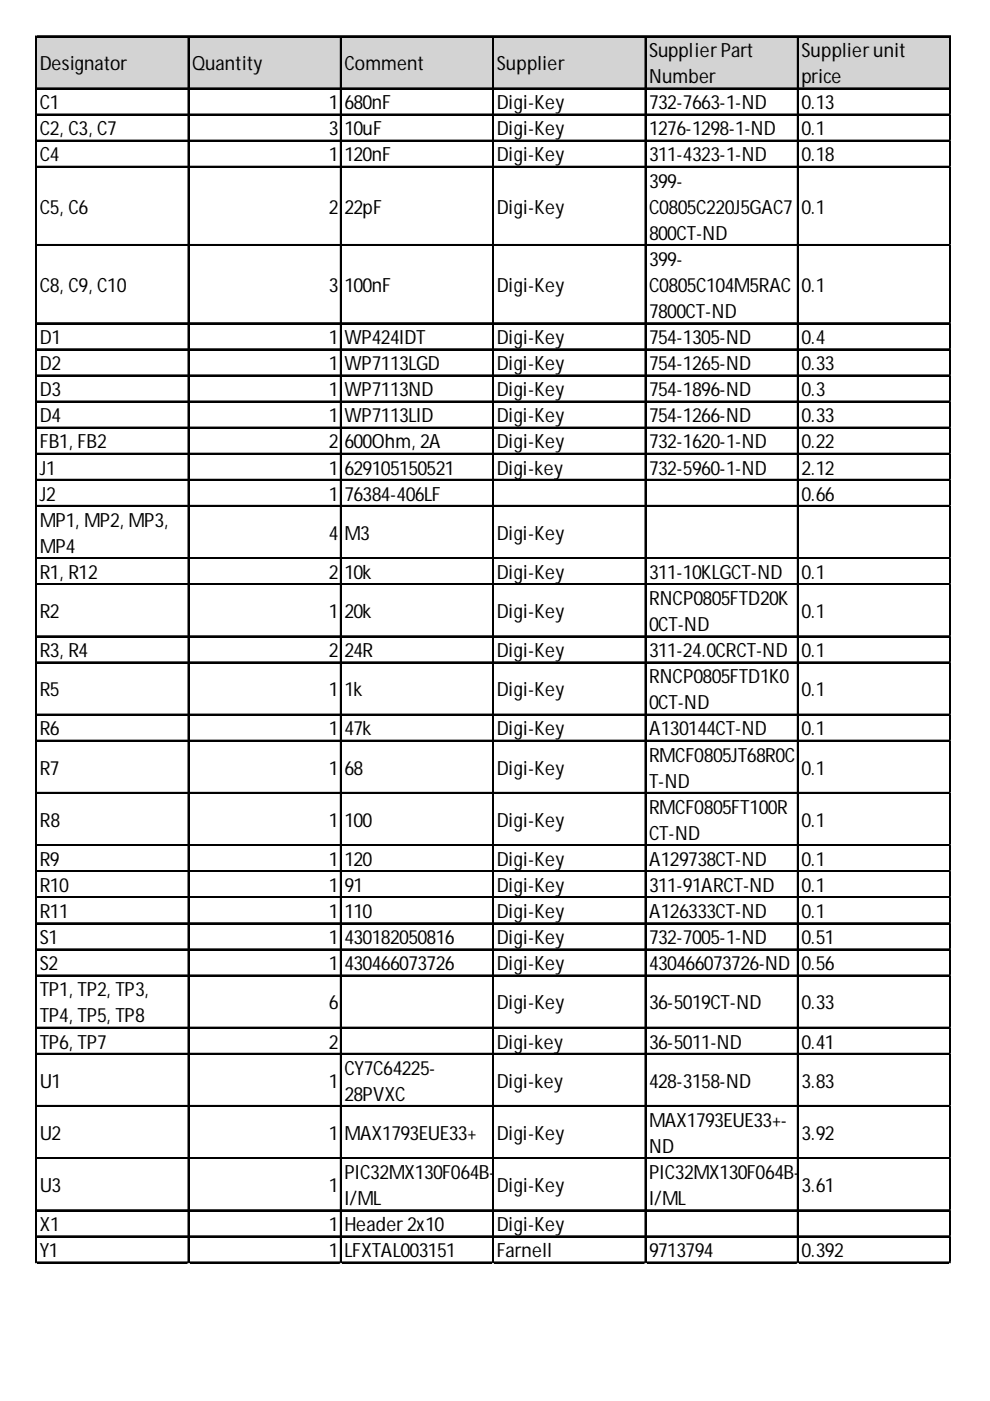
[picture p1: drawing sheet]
<svg xmlns="http://www.w3.org/2000/svg" width="210mm" height="297mm" viewBox="0 0 210 297" stroke-linecap="round" stroke-linejoin="round" font-family="sans-serif">
<defs><g id="words">
<g font-size="4.1">
<text x="8.4" y="14.9">Designator</text>
<text x="40.7" y="14.9">Quantity</text>
<text x="73" y="14.9">Comment</text>
<text x="105.3" y="14.9">Supplier</text>
<text x="137.6" y="12.1">Supplier Part</text>
<text x="137.6" y="17.6">Number</text>
<text x="169.9" y="12.1">Supplier unit</text>
<text x="169.9" y="17.6">price</text>
<text x="8.4" y="23.2">C1</text>
<text x="69.7" y="23.2">1</text>
<text x="73" y="23.2">680nF</text>
<text x="105.3" y="23.2">Digi-Key</text>
<text x="137.6" y="23.2">732-7663-1-ND</text>
<text x="169.9" y="23.2">0.13</text>
<text x="8.4" y="28.7">C2, C3, C7</text>
<text x="69.7" y="28.7">3</text>
<text x="73" y="28.7">10uF</text>
<text x="105.3" y="28.7">Digi-Key</text>
<text x="137.6" y="28.7">1276-1298-1-ND</text>
<text x="169.9" y="28.7">0.1</text>
<text x="8.4" y="34.2">C4</text>
<text x="69.7" y="34.2">1</text>
<text x="73" y="34.2">120nF</text>
<text x="105.3" y="34.2">Digi-Key</text>
<text x="137.6" y="34.2">311-4323-1-ND</text>
<text x="169.9" y="34.2">0.18</text>
<text x="137.6" y="39.8">399-</text>
<text x="8.4" y="45.3">C5, C6</text>
<text x="69.7" y="45.3">2</text>
<text x="73" y="45.3">22pF</text>
<text x="105.3" y="45.3">Digi-Key</text>
<text x="137.6" y="45.3">C0805C220J5GAC7</text>
<text x="169.9" y="45.3">0.1</text>
<text x="137.6" y="50.8">800CT-ND</text>
<text x="137.6" y="56.4">399-</text>
<text x="8.4" y="61.9">C8, C9, C10</text>
<text x="69.7" y="61.9">3</text>
<text x="73" y="61.9">100nF</text>
<text x="105.3" y="61.9">Digi-Key</text>
<text x="137.6" y="61.9">C0805C104M5RAC</text>
<text x="169.9" y="61.9">0.1</text>
<text x="137.6" y="67.4">7800CT-ND</text>
<text x="8.4" y="73">D1</text>
<text x="69.7" y="73">1</text>
<text x="73" y="73">WP424IDT</text>
<text x="105.3" y="73">Digi-Key</text>
<text x="137.6" y="73">754-1305-ND</text>
<text x="169.9" y="73">0.4</text>
<text x="8.4" y="78.5">D2</text>
<text x="69.7" y="78.5">1</text>
<text x="73" y="78.5">WP7113LGD</text>
<text x="105.3" y="78.5">Digi-Key</text>
<text x="137.6" y="78.5">754-1265-ND</text>
<text x="169.9" y="78.5">0.33</text>
<text x="8.4" y="84">D3</text>
<text x="8.4" y="89.6">D4</text>
<text x="69.7" y="84">1</text>
<text x="69.7" y="89.6">1</text>
<text x="73" y="84">WP7113ND</text>
<text x="73" y="89.6">WP7113LID</text>
<text x="105.3" y="84">Digi-Key</text>
<text x="105.3" y="89.6">Digi-Key</text>
<text x="137.6" y="84">754-1896-ND</text>
<text x="137.6" y="89.6">754-1266-ND</text>
<text x="169.9" y="84">0.3</text>
<text x="169.9" y="89.6">0.33</text>
<text x="8.4" y="95.1">FB1, FB2</text>
<text x="69.7" y="95.1">2</text>
<text x="73" y="95.1">600Ohm, 2A</text>
<text x="105.3" y="95.1">Digi-Key</text>
<text x="137.6" y="95.1">732-1620-1-ND</text>
<text x="169.9" y="95.1">0.22</text>
<text x="8.4" y="100.6">J1</text>
<text x="69.7" y="100.6">1</text>
<text x="73" y="100.6">629105150521</text>
<text x="105.3" y="100.6">Digi-key</text>
<text x="137.6" y="100.6">732-5960-1-ND</text>
<text x="169.9" y="100.6">2.12</text>
<text x="8.4" y="106.1">J2</text>
<text x="69.7" y="106.1">1</text>
<text x="73" y="106.1">76384-406LF</text>
<text x="169.9" y="106.1">0.66</text>
<text x="8.4" y="111.7">MP1, MP2, MP3,</text>
<text x="8.4" y="117.2">MP4</text>
<text x="69.7" y="114.4">4</text>
<text x="73" y="114.4">M3</text>
<text x="105.3" y="114.4">Digi-Key</text>
<text x="8.4" y="122.7">R1, R12</text>
<text x="69.7" y="122.7">2</text>
<text x="73" y="122.7">10k</text>
<text x="105.3" y="122.7">Digi-Key</text>
<text x="137.6" y="122.7">311-10KLGCT-ND</text>
<text x="169.9" y="122.7">0.1</text>
<text x="8.4" y="131">R2</text>
<text x="69.7" y="131">1</text>
<text x="73" y="131">20k</text>
<text x="105.3" y="131">Digi-Key</text>
<text x="137.6" y="128.3">RNCP0805FTD20K</text>
<text x="169.9" y="131">0.1</text>
<text x="137.6" y="133.8">0CT-ND</text>
<text x="8.4" y="139.3">R3, R4</text>
<text x="69.7" y="139.3">2</text>
<text x="73" y="139.3">24R</text>
<text x="105.3" y="139.3">Digi-Key</text>
<text x="137.6" y="139.3">311-24.0CRCT-ND</text>
<text x="169.9" y="139.3">0.1</text>
<text x="8.4" y="147.6">R5</text>
<text x="69.7" y="147.6">1</text>
<text x="73" y="147.6">1k</text>
<text x="105.3" y="147.6">Digi-Key</text>
<text x="137.6" y="144.9">RNCP0805FTD1K0</text>
<text x="169.9" y="147.6">0.1</text>
<text x="8.4" y="155.9">R6</text>
<text x="69.7" y="155.9">1</text>
<text x="73" y="155.9">47k</text>
<text x="105.3" y="155.9">Digi-Key</text>
<text x="137.6" y="150.4">0CT-ND</text>
<text x="137.6" y="155.9">A130144CT-ND</text>
<text x="169.9" y="155.9">0.1</text>
<text x="137.6" y="161.5">RMCF0805JT68R0C</text>
<text x="8.4" y="164.2">R7</text>
<text x="69.7" y="164.2">1</text>
<text x="73" y="164.2">68</text>
<text x="105.3" y="164.2">Digi-Key</text>
<text x="137.6" y="167">T-ND</text>
<text x="169.9" y="164.2">0.1</text>
<text x="137.6" y="172.5">RMCF0805FT100R</text>
<text x="8.4" y="175.3">R8</text>
<text x="69.7" y="175.3">1</text>
<text x="73" y="175.3">100</text>
<text x="105.3" y="175.3">Digi-Key</text>
<text x="137.6" y="178.1">CT-ND</text>
<text x="169.9" y="175.3">0.1</text>
<text x="8.4" y="183.6">R9</text>
<text x="69.7" y="183.6">1</text>
<text x="73" y="183.6">120</text>
<text x="105.3" y="183.6">Digi-Key</text>
<text x="137.6" y="183.6">A129738CT-ND</text>
<text x="169.9" y="183.6">0.1</text>
<text x="8.4" y="189.1">R10</text>
<text x="69.7" y="189.1">1</text>
<text x="73" y="189.1">91</text>
<text x="105.3" y="189.1">Digi-Key</text>
<text x="137.6" y="189.1">311-91ARCT-ND</text>
<text x="169.9" y="189.1">0.1</text>
<text x="8.4" y="194.6">R11</text>
<text x="69.7" y="194.6">1</text>
<text x="73" y="194.6">110</text>
<text x="105.3" y="194.6">Digi-Key</text>
<text x="137.6" y="194.6">A126333CT-ND</text>
<text x="169.9" y="194.6">0.1</text>
<text x="8.4" y="200.2">S1</text>
<text x="69.7" y="200.2">1</text>
<text x="73" y="200.2">430182050816</text>
<text x="105.3" y="200.2">Digi-Key</text>
<text x="137.6" y="200.2">732-7005-1-ND</text>
<text x="169.9" y="200.2">0.51</text>
<text x="8.4" y="205.7">S2</text>
<text x="69.7" y="205.7">1</text>
<text x="73" y="205.7">430466073726</text>
<text x="105.3" y="205.7">Digi-Key</text>
<text x="137.6" y="205.7">430466073726-ND</text>
<text x="169.9" y="205.7">0.56</text>
<text x="8.4" y="211.2">TP1, TP2, TP3,</text>
<text x="69.7" y="214">6</text>
<text x="105.3" y="214">Digi-Key</text>
<text x="137.6" y="214">36-5019CT-ND</text>
<text x="169.9" y="214">0.33</text>
<text x="8.4" y="216.8">TP4, TP5, TP8</text>
<text x="8.4" y="222.3">TP6, TP7</text>
<text x="69.7" y="222.3">2</text>
<text x="73" y="227.8">CY7C64225-</text>
<text x="105.3" y="222.3">Digi-key</text>
<text x="137.6" y="222.3">36-5011-ND</text>
<text x="169.9" y="222.3">0.41</text>
<text x="8.4" y="230.6">U1</text>
<text x="69.7" y="230.6">1</text>
<text x="73" y="233.4">28PVXC</text>
<text x="105.3" y="230.6">Digi-key</text>
<text x="137.6" y="230.6">428-3158-ND</text>
<text x="169.9" y="230.6">3.83</text>
<text x="137.6" y="238.9">MAX1793EUE33+-</text>
<text x="8.4" y="241.7">U2</text>
<text x="69.7" y="241.7">1</text>
<text x="73" y="241.7">MAX1793EUE33+</text>
<text x="105.3" y="241.7">Digi-Key</text>
<text x="137.6" y="244.4">ND</text>
<text x="169.9" y="241.7">3.92</text>
<text x="73" y="250">PIC32MX130F064B-</text>
<text x="137.6" y="250">PIC32MX130F064B-</text>
<text x="8.4" y="252.7">U3</text>
<text x="69.7" y="252.7">1</text>
<text x="73" y="255.5">I/ML</text>
<text x="105.3" y="252.7">Digi-Key</text>
<text x="137.6" y="255.5">I/ML</text>
<text x="169.9" y="252.7">3.61</text>
<text x="8.4" y="261">X1</text>
<text x="69.7" y="261">1</text>
<text x="73" y="261">Header 2x10</text>
<text x="105.3" y="261">Digi-Key</text>
<text x="8.4" y="266.6">Y1</text>
<text x="69.7" y="266.6">1</text>
<text x="73" y="266.6">LFXTAL003151</text>
<text x="105.3" y="266.6">Farnell</text>
<text x="137.6" y="266.6">9713794</text>
<text x="169.9" y="266.6">0.392</text>
</g>
</g></defs>
<path d="M7.8 7.8h193.8v11.1h-193.8z" fill="#d3d3d3"/>
<g fill="none" stroke="#000" stroke-width=".28">
<path d="M7.6 7.6v260.3M7.7 7.6v260.3M7.9 7.6h193.7M7.9 7.7h193.7M7.9 18.7h193.7M7.9 18.8h193.7M39.9 7.9v260M40 7.9v260M72.2 7.9v260M72.3 7.9v260M104.5 7.9v260M104.6 7.9v260"/>
<path d="M136.8 7.9v260M136.9 7.9v260M169.1 7.9v260M169.2 7.9v260M201.4 7.9v260M7.9 24.2h193.7M7.9 24.3h193.7M7.9 29.7h193.7M7.9 29.9h193.7M7.9 35.3h193.7M7.9 35.4h193.7M7.9 51.9h193.7"/>
<path d="M7.9 52h193.7M7.9 68.5h193.7M7.9 68.6h193.7M7.9 74h193.7M7.9 74.1h193.7M7.9 79.5h193.7M7.9 79.7h193.7M7.9 85h193.7M7.9 85.2h193.7M7.9 90.6h193.7M7.9 90.7h193.7M7.9 96.1h193.7"/>
<path d="M7.9 96.2h193.7M7.9 101.6h193.7M7.9 101.8h193.7M7.9 107.2h193.7M7.9 107.3h193.7M7.9 118.2h193.7M7.9 118.4h193.7M7.9 123.8h193.7M7.9 123.9h193.7M7.9 134.8h193.7M7.9 135h193.7M7.9 140.4h193.7"/>
<path d="M7.9 140.5h193.7M7.9 151.4h193.7M7.9 151.6h193.7M7.9 157h193.7M7.9 157.1h193.7M7.9 168h193.7M7.9 168.2h193.7M7.9 179.1h193.7M7.9 179.2h193.7M7.9 184.6h193.7M7.9 184.8h193.7M7.9 190.1h193.7"/>
<path d="M7.9 190.3h193.7M7.9 195.7h193.7M7.9 195.8h193.7M7.9 201.2h193.7M7.9 201.3h193.7M7.9 206.7h193.7M7.9 206.9h193.7M7.9 217.8h193.7M7.9 217.9h193.7M7.9 223.3h193.7M7.9 223.5h193.7M7.9 234.4h193.7"/>
<path d="M7.9 234.5h193.7M7.9 245.5h193.7M7.9 245.6h193.7M7.9 256.5h193.7M7.9 256.7h193.7M7.9 262.1h193.7M7.9 262.2h193.7M7.9 267.6h193.7M7.9 267.7h193.7"/>
</g>
<path d="M201.5 7.9v260" fill="none" stroke="#000" stroke-width=".21"/>
<path d="M7.6 267.9h.1" fill="none" stroke="#d4d4d4" stroke-width=".28"/>
<path d="M7.6 267.9h.3z" fill="#d4d4d4"/>
<path d="M39.9 267.9h.1" fill="none" stroke="#d4d4d4" stroke-width=".28"/>
<path d="M39.9 267.9h.3z" fill="#d4d4d4"/>
<path d="M72.2 267.9h.1" fill="none" stroke="#d4d4d4" stroke-width=".28"/>
<path d="M72.2 267.9h.3z" fill="#d4d4d4"/>
<path d="M104.5 267.9h.1" fill="none" stroke="#d4d4d4" stroke-width=".28"/>
<path d="M104.5 267.9h.3z" fill="#d4d4d4"/>
<path d="M136.8 267.9h.1" fill="none" stroke="#d4d4d4" stroke-width=".28"/>
<path d="M136.8 267.9h.3z" fill="#d4d4d4"/>
<path d="M169.1 267.9h.1" fill="none" stroke="#d4d4d4" stroke-width=".28"/>
<path d="M169.1 267.9h.3z" fill="#d4d4d4"/>
<path d="M201.4 267.9h.1" fill="none" stroke="#d4d4d4" stroke-width=".28"/>
<path d="M201.4 267.9h.2z" fill="#d4d4d4"/>
<use href="#words"/>
</svg>
